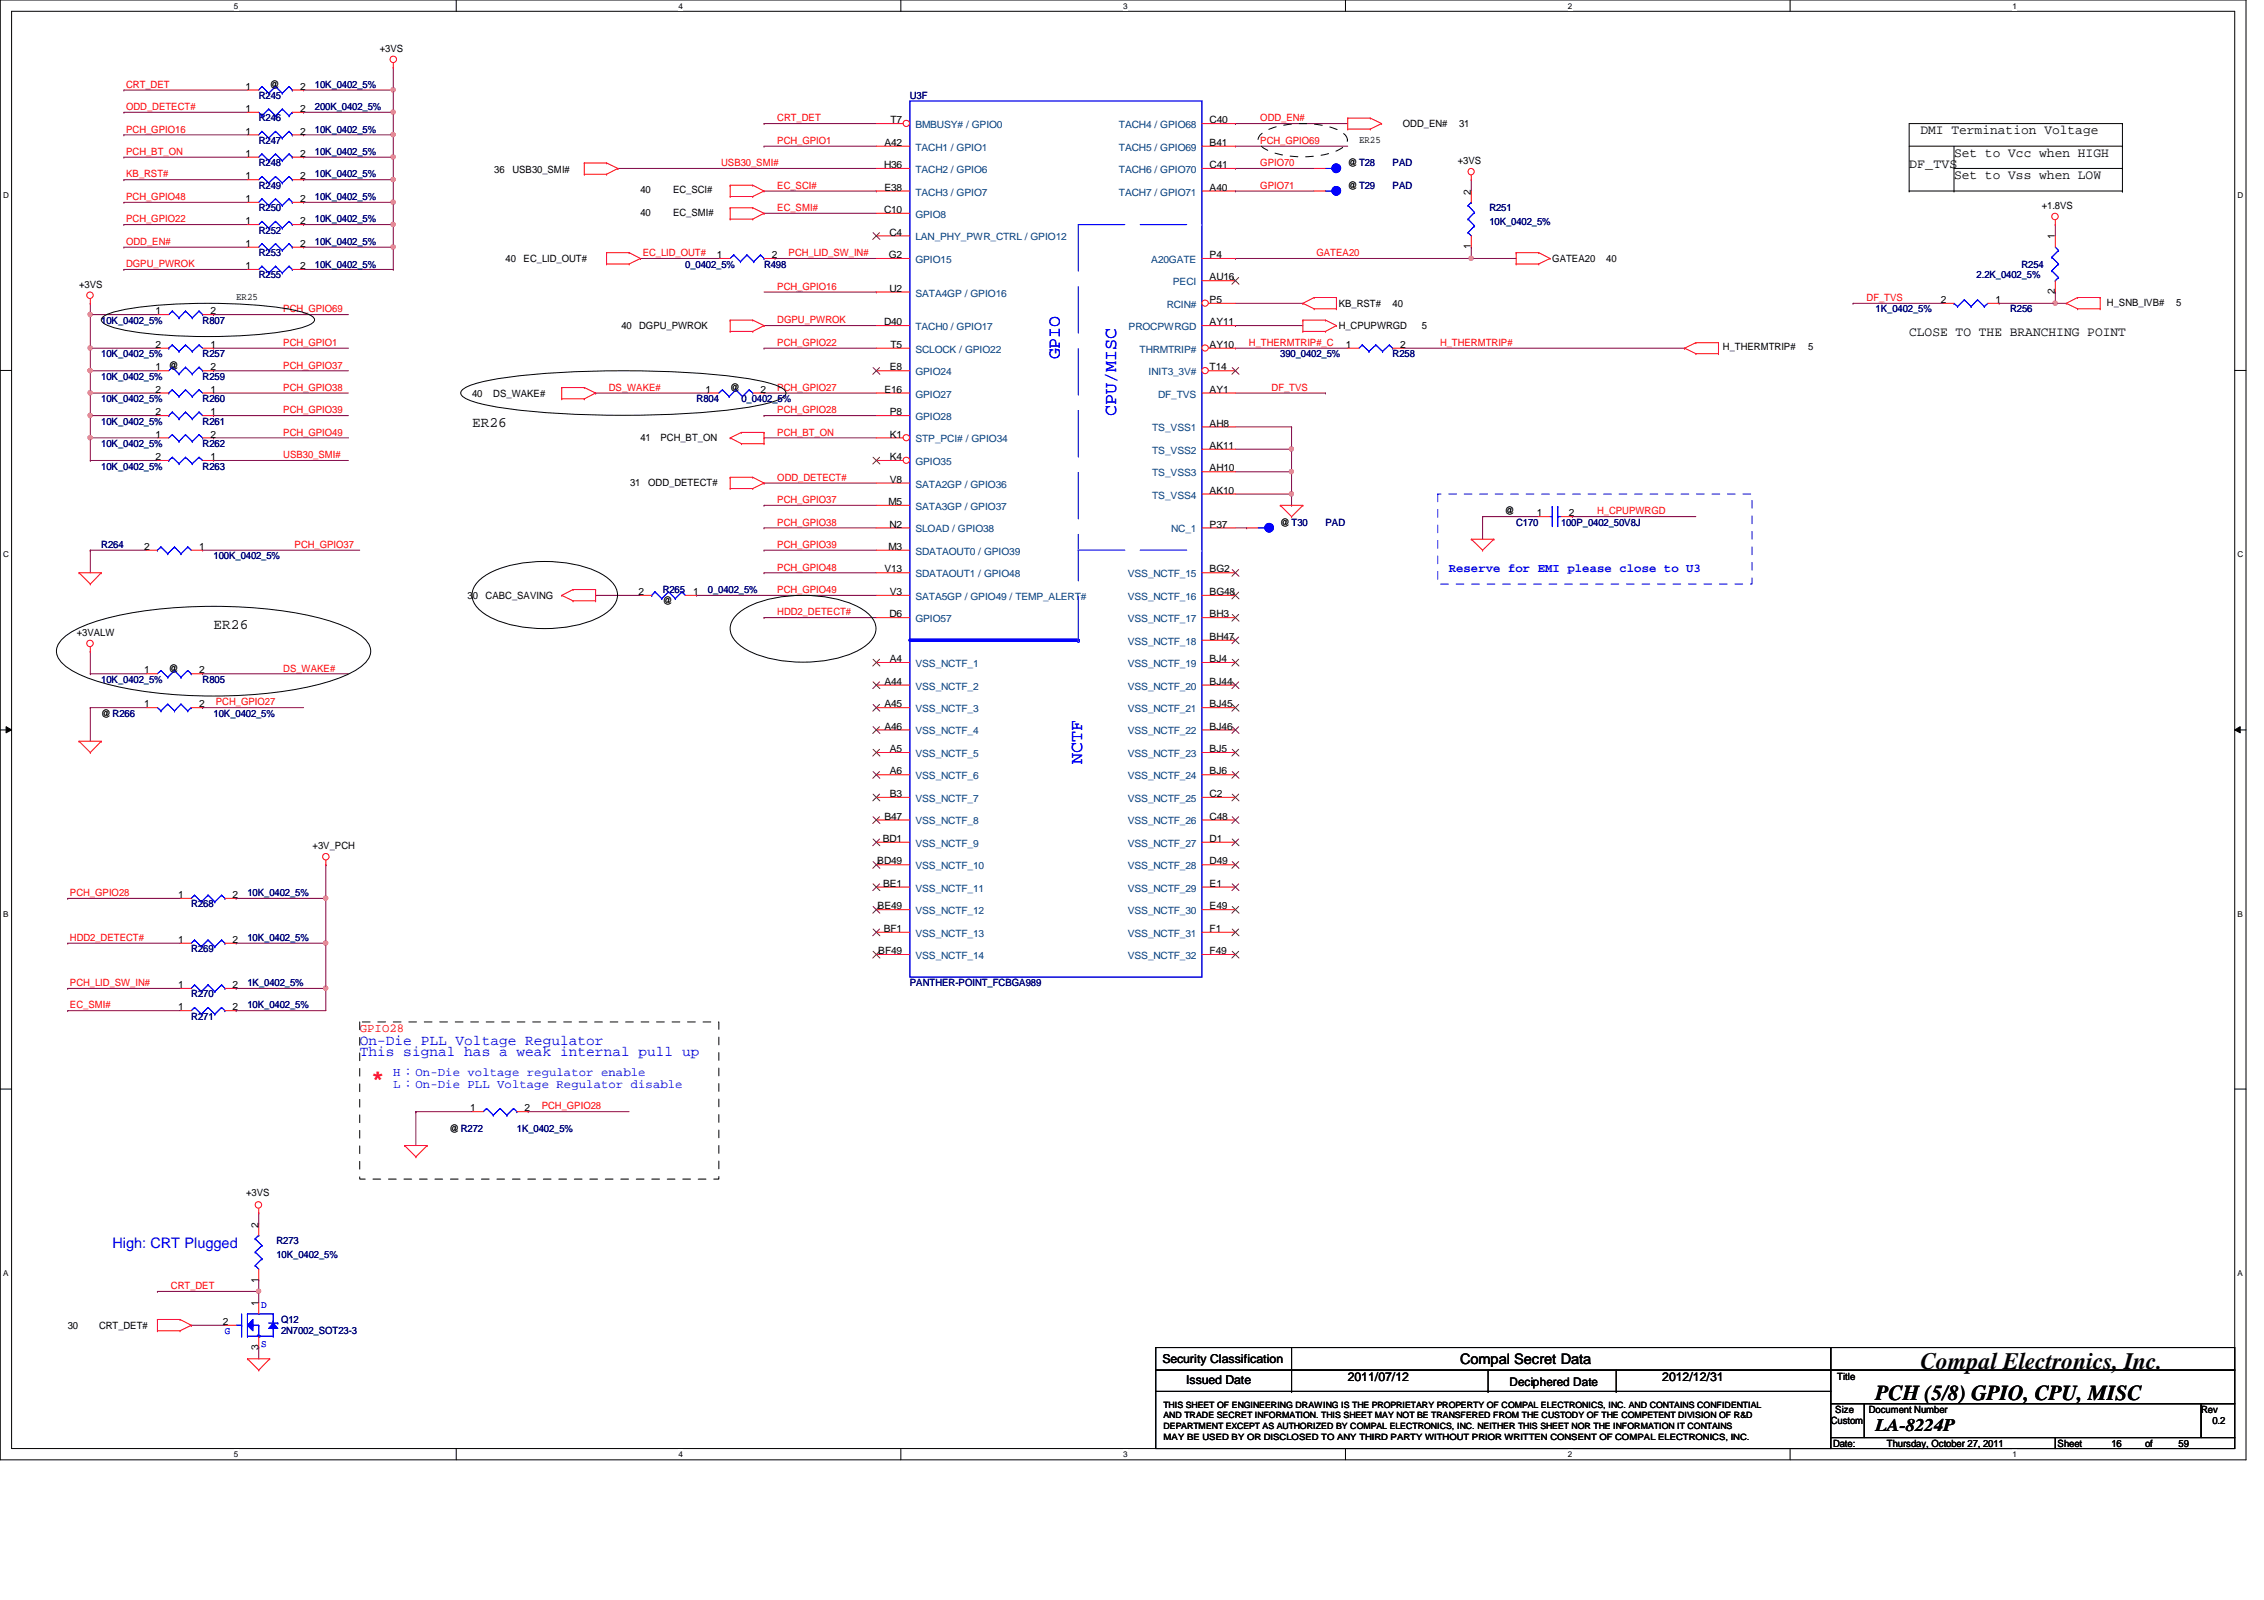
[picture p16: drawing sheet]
<svg xmlns="http://www.w3.org/2000/svg" width="297mm" height="210mm" viewBox="0 0 297 210" stroke-linecap="round" stroke-linejoin="round" font-family="sans-serif">
<defs><g id="words">
<text font-size="3.1" x="252" y="179.6">Compal Electronics, Inc.</text>
<text font-size="2.9" fill="#f00" x="48.7" y="142.4">*</text>
<text font-size="2.8" x="246.1" y="183.7">PCH (5/8) GPIO, CPU, MISC</text>
<g font-size="2.3" fill="#00f">
<text x="139.1" y="47.2" transform="rotate(-90 139.1 47.2)">GPIO</text>
<text x="146.4" y="54.5" transform="rotate(-90 146.4 54.5)">CPU/MISC</text>
<text x="142" y="100.2" transform="rotate(-90 142 100.2)">NCTF</text>
</g>
<text font-size="2.3" x="246.1" y="187.7">LA-8224P</text>
<g font-size="1.9">
<text x="61.9" y="56">ER26</text>
<text x="28" y="82.5">ER26</text>
<text x="191.6" y="178.9">Compal Secret Data</text>
</g>
<g font-size="1.9" fill="#00f">
<text x="47.2" y="137">On-Die PLL Voltage Regulator</text>
<text x="47.2" y="138.5">This signal has a weak internal pull up</text>
<text x="14.8" y="163.7">High: CRT Plugged</text>
</g>
<g font-size="1.7">
<text x="252" y="17.6">DMI Termination Voltage</text>
<text x="250.5" y="22">DF_TVS</text>
<text x="256.4" y="20.6">Set to Vcc when HIGH</text>
<text x="256.4" y="23.5">Set to Vss when LOW</text>
<text x="250.5" y="44.1">CLOSE TO THE BRANCHING POINT</text>
</g>
<g font-size="1.6" fill="#00f">
<text x="190.1" y="75">Reserve for EMI please close to U3</text>
<text x="51.6" y="142.7">L：On-Die PLL Voltage Regulator disable</text>
<text x="51.6" y="141.2">H：On-Die voltage regulator enable</text>
</g>
<text font-size="1.6" fill="#f00" x="47.2" y="135.3">GPIO28</text>
<g font-size="1.6">
<text x="152.5" y="178.8">Security Classification</text>
<text x="155.6" y="181.6">Issued Date</text>
<text x="176.8" y="181.2">2011/07/12</text>
<text x="198" y="181.8">Deciphered Date</text>
<text x="218.1" y="181.2">2012/12/31</text>
</g>
<g font-size="1.3" fill="#f00">
<text x="16.5" y="11.5">CRT_DET</text>
<text x="16.5" y="14.4">ODD_DETECT#</text>
<text x="16.5" y="17.4">PCH_GPIO16</text>
<text x="102" y="15.9">CRT_DET</text>
<text x="165.4" y="15.9">ODD_EN#</text>
<text x="16.5" y="20.3">PCH_BT_ON</text>
<text x="16.5" y="23.3">KB_RST#</text>
<text x="94.6" y="21.8">USB30_SMI#</text>
<text x="102" y="18.9">PCH_GPIO1</text>
<text x="165.4" y="18.9">PCH_GPIO69</text>
<text x="165.4" y="21.8">GPIO70</text>
<text x="16.5" y="29.2">PCH_GPIO22</text>
<text x="16.5" y="26.2">PCH_GPIO48</text>
<text x="102" y="27.7">EC_SMI#</text>
<text x="102" y="24.8">EC_SCI#</text>
<text x="165.4" y="24.8">GPIO71</text>
<text x="16.5" y="32.1">ODD_EN#</text>
<text x="16.5" y="35.1">DGPU_PWROK</text>
<text x="84.3" y="33.6">EC_LID_OUT#</text>
<text x="103.5" y="33.6">PCH_LID_SW_IN#</text>
<text x="172.7" y="33.6">GATEA20</text>
<text x="37.2" y="41">PCH_GPIO69</text>
<text x="102" y="38">PCH_GPIO16</text>
<text x="244.9" y="39.5">DF_TVS</text>
<text x="37.2" y="45.4">PCH_GPIO1</text>
<text x="102" y="42.4">DGPU_PWROK</text>
<text x="102" y="45.4">PCH_GPIO22</text>
<text x="163.9" y="45.4">H_THERMTRIP#_C</text>
<text x="188.9" y="45.4">H_THERMTRIP#</text>
<text x="37.2" y="48.3">PCH_GPIO37</text>
<text x="37.2" y="51.3">PCH_GPIO38</text>
<text x="79.9" y="51.3">DS_WAKE#</text>
<text x="102" y="51.3">PCH_GPIO27</text>
<text x="166.8" y="51.3">DF_TVS</text>
<text x="37.2" y="57.1">PCH_GPIO49</text>
<text x="37.2" y="54.2">PCH_GPIO39</text>
<text x="102" y="54.2">PCH_GPIO28</text>
<text x="102" y="57.1">PCH_BT_ON</text>
<text x="37.2" y="60.1">USB30_SMI#</text>
<text x="102" y="66">PCH_GPIO37</text>
<text x="102" y="63.1">ODD_DETECT#</text>
<text x="38.6" y="71.9">PCH_GPIO37</text>
<text x="102" y="69">PCH_GPIO38</text>
<text x="102" y="71.9">PCH_GPIO39</text>
<text x="209.5" y="67.5">H_CPUPWRGD</text>
<text x="102" y="77.8">PCH_GPIO49</text>
<text x="102" y="74.8">PCH_GPIO48</text>
<text x="102" y="80.7">HDD2_DETECT#</text>
<text x="37.2" y="88.1">DS_WAKE#</text>
<text x="28.3" y="92.5">PCH_GPIO27</text>
<text x="9.2" y="117.6">PCH_GPIO28</text>
<text x="9.2" y="123.4">HDD2_DETECT#</text>
<text x="9.2" y="129.4">PCH_LID_SW_IN#</text>
<text x="9.2" y="132.3">EC_SMI#</text>
<text x="71.1" y="145.5">PCH_GPIO28</text>
<text x="22.4" y="169.1">CRT_DET</text>
</g>
<g font-size="1.3">
<text x="32.2" y="11.8">1</text>
<text x="35.4" y="11.5">@</text>
<text x="39.4" y="11.8">2</text>
<text x="49.8" y="6.8">+3VS</text>
<text x="32.2" y="17.7">1</text>
<text x="32.2" y="14.7">1</text>
<text x="39.4" y="17.7">2</text>
<text x="39.4" y="14.7">2</text>
<text x="116.8" y="16.2">T7</text>
<text x="158.7" y="16.2">C40</text>
<text x="184.1" y="16.7">ODD_EN#</text>
<text x="191.4" y="16.7">31</text>
<text x="32.2" y="23.5">1</text>
<text x="32.2" y="20.6">1</text>
<text x="39.4" y="23.5">2</text>
<text x="39.4" y="20.6">2</text>
<text x="64.9" y="22.7">36</text>
<text x="67.2" y="22.7">USB30_SMI#</text>
<text x="116" y="22.1">H36</text>
<text x="116" y="19.1">A42</text>
<text x="158.7" y="22.1">C41</text>
<text x="158.7" y="19.1">B41</text>
<text x="176.8" y="21.8">@T28</text>
<text x="178.3" y="18.8">ER25</text>
<text x="191.3" y="21.5">+3VS</text>
<text x="32.2" y="26.5">1</text>
<text x="32.2" y="29.4">1</text>
<text x="39.4" y="26.5">2</text>
<text x="39.4" y="29.4">2</text>
<text x="84" y="28.3">40</text>
<text x="84" y="25.4">40</text>
<text x="88.3" y="28.3">EC_SMI#</text>
<text x="88.3" y="25.4">EC_SCI#</text>
<text x="116" y="27.9">C10</text>
<text x="116" y="25">E38</text>
<text x="158.7" y="25">A40</text>
<text x="176.8" y="24.8">@T29</text>
<text x="193" y="25.5" transform="rotate(-90 193 25.5)">2</text>
<text x="267.9" y="27.4">+1.8VS</text>
<text x="32.2" y="32.4">1</text>
<text x="32.2" y="35.3">1</text>
<text x="39.4" y="32.4">2</text>
<text x="39.4" y="35.3">2</text>
<text x="66.3" y="34.3">40</text>
<text x="68.7" y="34.3">EC_LID_OUT#</text>
<text x="94.1" y="33.9">1</text>
<text x="101.3" y="33.9">2</text>
<text x="116.6" y="33.9">G2</text>
<text x="116.7" y="30.9">C4</text>
<text x="158.7" y="33.9">P4</text>
<text x="193" y="32.7" transform="rotate(-90 193 32.7)">1</text>
<text x="203.7" y="34.3">GATEA20</text>
<text x="210.7" y="34.3">40</text>
<text x="269.6" y="31.4" transform="rotate(-90 269.6 31.4)">1</text>
<text x="10.4" y="37.7">+3VS</text>
<text x="20.4" y="41.2">1</text>
<text x="27.6" y="41.2">2</text>
<text x="31" y="39.4">ER25</text>
<text x="116.7" y="38.3">U2</text>
<text x="158.7" y="39.8">P5</text>
<text x="158.7" y="36.8">AU16</text>
<text x="175.6" y="40.2">KB_RST#</text>
<text x="182.7" y="40.2">40</text>
<text x="254.6" y="39.8">2</text>
<text x="261.8" y="39.8">1</text>
<text x="269.6" y="38.6" transform="rotate(-90 269.6 38.6)">2</text>
<text x="276.4" y="40.1">H_SNB_IVB#</text>
<text x="285.5" y="40.1">5</text>
<text x="20.4" y="45.6">2</text>
<text x="27.6" y="45.6">1</text>
<text x="81.5" y="43.2">40</text>
<text x="83.9" y="43.2">DGPU_PWROK</text>
<text x="116" y="42.7">D40</text>
<text x="116.8" y="45.6">T5</text>
<text x="158.7" y="42.7">AY11</text>
<text x="158.7" y="45.6">AY10</text>
<text x="175.6" y="43.2">H_CPUPWRGD</text>
<text x="176.6" y="45.6">1</text>
<text x="183.7" y="45.6">2</text>
<text x="186.6" y="43.2">5</text>
<text x="226.1" y="46">H_THERMTRIP#</text>
<text x="237.2" y="46">5</text>
<text x="20.4" y="48.6">1</text>
<text x="20.4" y="51.5">2</text>
<text x="22.1" y="48.3">@</text>
<text x="27.6" y="48.6">2</text>
<text x="27.6" y="51.5">1</text>
<text x="61.9" y="52">40</text>
<text x="64.7" y="52">DS_WAKE#</text>
<text x="92.6" y="51.5">1</text>
<text x="95.8" y="51.3">@</text>
<text x="99.8" y="51.5">2</text>
<text x="116" y="51.5">E16</text>
<text x="116.8" y="48.6">E8</text>
<text x="158.7" y="48.6">T14</text>
<text x="158.7" y="51.5">AY1</text>
<text x="20.4" y="57.4">1</text>
<text x="20.4" y="54.5">2</text>
<text x="27.6" y="57.4">2</text>
<text x="27.6" y="54.5">1</text>
<text x="84" y="57.9">41</text>
<text x="86.7" y="57.9">PCH_BT_ON</text>
<text x="116.8" y="54.5">P8</text>
<text x="116.8" y="57.4">K1</text>
<text x="158.7" y="58.9">AK11</text>
<text x="158.7" y="56">AH8</text>
<text x="20.4" y="60.4">2</text>
<text x="27.6" y="60.4">1</text>
<text x="82.7" y="63.8">31</text>
<text x="85" y="63.8">ODD_DETECT#</text>
<text x="116.8" y="63.3">V8</text>
<text x="116.8" y="60.4">K4</text>
<text x="158.7" y="64.8">AK10</text>
<text x="158.7" y="61.8">AH10</text>
<text x="116.6" y="66.3">M5</text>
<text x="116.7" y="69.2">N2</text>
<text x="158.7" y="69.2">P37</text>
<text x="168" y="69">@T30</text>
<text x="197.4" y="67.5">@</text>
<text x="201.6" y="67.7">1</text>
<text x="205.8" y="67.7">2</text>
<text x="18.9" y="72.1">2</text>
<text x="26.1" y="72.1">1</text>
<text x="116" y="75.1">V13</text>
<text x="116.6" y="72.1">M3</text>
<text x="158.7" y="75.1">BG2</text>
<text x="10.1" y="83.4">+3VALW</text>
<text x="61.3" y="78.5">30</text>
<text x="63.7" y="78.5">CABC_SAVING</text>
<text x="83.8" y="78.1">2</text>
<text x="86.9" y="79.3">@</text>
<text x="90.9" y="78.1">1</text>
<text x="116.7" y="81">D6</text>
<text x="116.8" y="78.1">V3</text>
<text x="158.7" y="81">BH3</text>
<text x="158.7" y="83.9">BH47</text>
<text x="158.7" y="78.1">BG48</text>
<text x="18.9" y="88.3">1</text>
<text x="22.1" y="88.1">@</text>
<text x="26.1" y="88.3">2</text>
<text x="116" y="89.8">A44</text>
<text x="116.8" y="86.9">A4</text>
<text x="158.7" y="86.9">BJ4</text>
<text x="158.7" y="89.8">BJ44</text>
<text x="13.3" y="94">@R266</text>
<text x="18.9" y="92.8">1</text>
<text x="26.1" y="92.8">2</text>
<text x="116" y="92.8">A45</text>
<text x="116" y="95.7">A46</text>
<text x="158.7" y="92.8">BJ45</text>
<text x="158.7" y="95.7">BJ46</text>
<text x="116.8" y="98.7">A5</text>
<text x="116.8" y="101.6">A6</text>
<text x="158.7" y="98.7">BJ5</text>
<text x="158.7" y="101.6">BJ6</text>
<text x="116" y="107.5">B47</text>
<text x="116.8" y="104.6">B3</text>
<text x="158.7" y="104.6">C2</text>
<text x="158.7" y="107.5">C48</text>
<text x="41" y="111.4">+3V_PCH</text>
<text x="115.1" y="113.4">BD49</text>
<text x="115.8" y="110.4">BD1</text>
<text x="158.7" y="110.4">D1</text>
<text x="158.7" y="113.4">D49</text>
<text x="23.4" y="117.8">1</text>
<text x="30.5" y="117.8">2</text>
<text x="115.1" y="119.3">BE49</text>
<text x="115.9" y="116.3">BE1</text>
<text x="158.7" y="116.3">E1</text>
<text x="158.7" y="119.3">E49</text>
<text x="23.4" y="123.7">1</text>
<text x="30.5" y="123.7">2</text>
<text x="115.2" y="125.2">BF49</text>
<text x="115.9" y="122.3">BF1</text>
<text x="158.7" y="125.2">F49</text>
<text x="158.7" y="122.3">F1</text>
<text x="23.4" y="129.6">1</text>
<text x="30.5" y="129.6">2</text>
<text x="23.4" y="132.5">1</text>
<text x="30.5" y="132.5">2</text>
<text x="59" y="148.5">@R272</text>
<text x="61.7" y="145.8">1</text>
<text x="68.8" y="145.8">2</text>
<text x="32.3" y="156.9">+3VS</text>
<text x="33.9" y="161" transform="rotate(-90 33.9 161)">2</text>
<text x="29.2" y="173.8">2</text>
<text x="33.9" y="171.4" transform="rotate(-90 33.9 171.4)">1</text>
<text x="33.9" y="168.3" transform="rotate(-90 33.9 168.3)">1</text>
<text x="8.9" y="174.3">30</text>
<text x="13" y="174.3">CRT_DET#</text>
<text x="33.9" y="177.1" transform="rotate(-90 33.9 177.1)">3</text>
<text x="240.8" y="185.3">Size</text>
<text x="241" y="181.1">Title</text>
<text x="245.2" y="185.3">Document Number</text>
<text x="288.8" y="185.3">Rev</text>
<text x="240.2" y="186.8">Custom</text>
<text x="240.5" y="189.8">Date:</text>
<text x="247.6" y="189.8">Thursday, October 27, 2011</text>
<text x="270" y="189.8">Sheet</text>
<text x="277" y="189.8">16</text>
<text x="281.4" y="189.8">of</text>
<text x="285.8" y="189.8">59</text>
<text x="290.3" y="186.8">0.2</text>
</g>
<g font-size="1.3" fill="#000080">
<text x="41.3" y="11.5">10K_0402_5%</text>
<text x="33.9" y="13">R245</text>
<text x="33.9" y="15.9">R246</text>
<text x="41.3" y="17.4">10K_0402_5%</text>
<text x="41.3" y="14.4">200K_0402_5%</text>
<text x="119.4" y="13">U3F</text>
<text x="33.9" y="18.9">R247</text>
<text x="33.9" y="21.8">R248</text>
<text x="41.3" y="23.3">10K_0402_5%</text>
<text x="41.3" y="20.4">10K_0402_5%</text>
<text x="182.7" y="21.8">PAD</text>
<text x="33.9" y="24.8">R249</text>
<text x="33.9" y="27.7">R250</text>
<text x="41.3" y="26.2">10K_0402_5%</text>
<text x="41.3" y="29.2">10K_0402_5%</text>
<text x="182.7" y="24.8">PAD</text>
<text x="195.4" y="27.7">R251</text>
<text x="195.4" y="29.5">10K_0402_5%</text>
<text x="33.9" y="33.6">R253</text>
<text x="33.9" y="30.6">R252</text>
<text x="41.3" y="32.1">10K_0402_5%</text>
<text x="41.3" y="35.1">10K_0402_5%</text>
<text x="89.9" y="35.1">0_0402_5%</text>
<text x="100.2" y="35.1">R498</text>
<text x="265.2" y="35.1">R254</text>
<text x="33.9" y="36.5">R255</text>
<text x="246.1" y="41">1K_0402_5%</text>
<text x="259.3" y="36.5">2.2K_0402_5%</text>
<text x="263.7" y="41">R256</text>
<text x="13.3" y="42.5">10K_0402_5%</text>
<text x="13.3" y="46.9">10K_0402_5%</text>
<text x="26.6" y="42.5">R807</text>
<text x="26.6" y="46.9">R257</text>
<text x="168" y="46.9">390_0402_5%</text>
<text x="182.7" y="46.9">R258</text>
<text x="13.3" y="49.8">10K_0402_5%</text>
<text x="13.3" y="52.7">10K_0402_5%</text>
<text x="26.6" y="49.8">R259</text>
<text x="26.6" y="52.7">R260</text>
<text x="91.4" y="52.7">R804</text>
<text x="97.3" y="52.7">0_0402_5%</text>
<text x="13.3" y="58.6">10K_0402_5%</text>
<text x="13.3" y="55.7">10K_0402_5%</text>
<text x="26.6" y="58.6">R262</text>
<text x="26.6" y="55.7">R261</text>
<text x="13.3" y="61.6">10K_0402_5%</text>
<text x="26.6" y="61.6">R263</text>
<text x="13.3" y="71.9">R264</text>
<text x="173.9" y="69">PAD</text>
<text x="198.9" y="69">C170</text>
<text x="204.8" y="69">100P_0402_50V8J</text>
<text x="28" y="73.4">100K_0402_5%</text>
<text x="86.9" y="77.8">R265</text>
<text x="92.9" y="77.8">0_0402_5%</text>
<text x="13.3" y="89.6">10K_0402_5%</text>
<text x="26.6" y="89.6">R805</text>
<text x="28" y="94">10K_0402_5%</text>
<text x="25.1" y="119">R268</text>
<text x="32.5" y="117.6">10K_0402_5%</text>
<text x="25.1" y="124.9">R269</text>
<text x="32.5" y="123.5">10K_0402_5%</text>
<text x="25.1" y="130.9">R270</text>
<text x="32.5" y="129.4">1K_0402_5%</text>
<text x="119.4" y="129.4">PANTHER-POINT_FCBGA989</text>
<text x="25.1" y="133.8">R271</text>
<text x="32.5" y="132.3">10K_0402_5%</text>
<text x="67.8" y="148.5">1K_0402_5%</text>
<text x="36.3" y="163.2">R273</text>
<text x="36.3" y="165">10K_0402_5%</text>
<text x="36.9" y="173.6">Q12</text>
<text x="36.9" y="175">2N7002_SOT23-3</text>
</g>
<g font-size="1.3" fill="#004080">
<text x="120.1" y="16.8">BMBUSY# / GPIO0</text>
<text x="146.8" y="16.8">TACH4 / GPIO68</text>
<text x="120.1" y="22.7">TACH2 / GPIO6</text>
<text x="120.1" y="19.8">TACH1 / GPIO1</text>
<text x="146.8" y="22.7">TACH6 / GPIO70</text>
<text x="146.8" y="19.8">TACH5 / GPIO69</text>
<text x="120.1" y="25.7">TACH3 / GPIO7</text>
<text x="120.1" y="28.6">GPIO8</text>
<text x="146.8" y="25.7">TACH7 / GPIO71</text>
<text x="120.1" y="31.5">LAN_PHY_PWR_CTRL / GPIO12</text>
<text x="120.1" y="34.5">GPIO15</text>
<text x="151" y="34.5">A20GATE</text>
<text x="120.1" y="38.9">SATA4GP / GPIO16</text>
<text x="153.1" y="40.4">RCIN#</text>
<text x="153.9" y="37.4">PECI</text>
<text x="120.1" y="43.3">TACH0 / GPIO17</text>
<text x="120.1" y="46.3">SCLOCK / GPIO22</text>
<text x="148.1" y="43.3">PROCPWRGD</text>
<text x="149.5" y="46.3">THRMTRIP#</text>
<text x="120.1" y="52.2">GPIO27</text>
<text x="120.1" y="49.2">GPIO24</text>
<text x="150.7" y="49.2">INIT3_3V#</text>
<text x="151.9" y="52.2">DF_TVS</text>
<text x="120.1" y="55.1">GPIO28</text>
<text x="120.1" y="58">STP_PCI# / GPIO34</text>
<text x="151.2" y="59.5">TS_VSS2</text>
<text x="151.2" y="56.6">TS_VSS1</text>
<text x="120.1" y="64">SATA2GP / GPIO36</text>
<text x="120.1" y="61">GPIO35</text>
<text x="151.2" y="65.4">TS_VSS4</text>
<text x="151.2" y="62.5">TS_VSS3</text>
<text x="120.1" y="66.9">SATA3GP / GPIO37</text>
<text x="120.1" y="69.8">SLOAD / GPIO38</text>
<text x="153.7" y="69.8">NC_1</text>
<text x="120.1" y="72.8">SDATAOUT0 / GPIO39</text>
<text x="120.1" y="75.7">SDATAOUT1 / GPIO48</text>
<text x="148" y="75.7">VSS_NCTF_15</text>
<text x="120.1" y="81.6">GPIO57</text>
<text x="120.1" y="78.7">SATA5GP / GPIO49 / TEMP_ALERT#</text>
<text x="148" y="81.6">VSS_NCTF_17</text>
<text x="148" y="78.7">VSS_NCTF_16</text>
<text x="120.1" y="87.5">VSS_NCTF_1</text>
<text x="148" y="84.6">VSS_NCTF_18</text>
<text x="148" y="87.5">VSS_NCTF_19</text>
<text x="120.1" y="90.5">VSS_NCTF_2</text>
<text x="120.1" y="93.4">VSS_NCTF_3</text>
<text x="148" y="90.5">VSS_NCTF_20</text>
<text x="148" y="93.4">VSS_NCTF_21</text>
<text x="120.1" y="96.4">VSS_NCTF_4</text>
<text x="120.1" y="99.3">VSS_NCTF_5</text>
<text x="148" y="96.4">VSS_NCTF_22</text>
<text x="148" y="99.3">VSS_NCTF_23</text>
<text x="120.1" y="102.2">VSS_NCTF_6</text>
<text x="120.1" y="105.2">VSS_NCTF_7</text>
<text x="148" y="102.2">VSS_NCTF_24</text>
<text x="148" y="105.2">VSS_NCTF_25</text>
<text x="120.1" y="108.2">VSS_NCTF_8</text>
<text x="120.1" y="111.1">VSS_NCTF_9</text>
<text x="148" y="108.2">VSS_NCTF_26</text>
<text x="148" y="111.1">VSS_NCTF_27</text>
<text x="120.1" y="114">VSS_NCTF_10</text>
<text x="120.1" y="117">VSS_NCTF_11</text>
<text x="120.1" y="119.9">VSS_NCTF_12</text>
<text x="148" y="114">VSS_NCTF_28</text>
<text x="148" y="117">VSS_NCTF_29</text>
<text x="148" y="119.9">VSS_NCTF_30</text>
<text x="120.1" y="122.9">VSS_NCTF_13</text>
<text x="120.1" y="125.8">VSS_NCTF_14</text>
<text x="148" y="125.8">VSS_NCTF_32</text>
<text x="148" y="122.9">VSS_NCTF_31</text>
</g>
<g font-size="1.3" fill="#00f">
<text x="34.2" y="171.5">D</text>
<text x="29.5" y="175">G</text>
<text x="34.2" y="176.7">S</text>
</g>
<g font-size="1.1">
<text x="30.7" y="1.1">5</text>
<text x="89" y="1.1">4</text>
<text x="147.4" y="1.1">3</text>
<text x="205.7" y="1.1">2</text>
<text x="264" y="1.1">1</text>
<text x=".4" y="26">D</text>
<text x="293.6" y="26">D</text>
<text x=".4" y="73.1">C</text>
<text x="293.6" y="73.1">C</text>
<text x=".4" y="120.3">B</text>
<text x="293.6" y="120.3">B</text>
<text x=".4" y="167.4">A</text>
<text x="293.6" y="167.4">A</text>
<text x="152.7" y="184.7">THIS SHEET OF ENGINEERING DRAWING IS THE PROPRIETARY PROPERTY OF COMPAL ELECTRONICS, INC. AND CONTAINS CONFIDENTIAL</text>
<text x="30.7" y="191.2">5</text>
<text x="89" y="191.2">4</text>
<text x="147.4" y="191.2">3</text>
<text x="152.7" y="187.5">DEPARTMENT EXCEPT AS AUTHORIZED BY COMPAL ELECTRONICS, INC. NEITHER THIS SHEET NOR THE INFORMATION IT CONTAINS</text>
<text x="152.7" y="188.8">MAY BE USED BY OR DISCLOSED TO ANY THIRD PARTY WITHOUT PRIOR WRITTEN CONSENT OF COMPAL ELECTRONICS, INC.</text>
<text x="152.7" y="186.1">AND TRADE SECRET INFORMATION. THIS SHEET MAY NOT BE TRANSFERED FROM THE CUSTODY OF THE COMPETENT DIVISION OF R&amp;D</text>
<text x="205.7" y="191.2">2</text>
<text x="264" y="191.2">1</text>
</g>
</g></defs>
<path d="M0 0h294.7v191.5h-294.7zM1.5 1.5h291.7v188.5h-291.7z" fill="none" stroke="#000" stroke-width=".13"/>
<g fill="#fff">
<path d="M30.7 .2h.6v1.2h-.6z"/>
<path d="M30.7 190.2h.6v1.2h-.6z"/>
</g>
<path d="M59.9 0v1.5M59.9 190v1.5" fill="none" stroke="#000" stroke-width=".13"/>
<g fill="#fff">
<path d="M89 .2h.6v1.2h-.6z"/>
<path d="M89 190.2h.6v1.2h-.6z"/>
</g>
<path d="M118.2 0v1.5M118.2 190v1.5" fill="none" stroke="#000" stroke-width=".13"/>
<g fill="#fff">
<path d="M147.4 .2h.6v1.2h-.6z"/>
<path d="M147.4 190.2h.6v1.2h-.6z"/>
</g>
<path d="M176.5 0v1.5M176.5 190v1.5" fill="none" stroke="#000" stroke-width=".13"/>
<g fill="#fff">
<path d="M205.7 .2h.6v1.2h-.6z"/>
<path d="M205.7 190.2h.6v1.2h-.6z"/>
</g>
<path d="M234.9 0v1.5M234.9 190v1.5" fill="none" stroke="#000" stroke-width=".13"/>
<g fill="#fff">
<path d="M264 .2h.6v1.2h-.6z"/>
<path d="M264 190.2h.6v1.2h-.6z"/>
<path d="M.4 25h.8v1.2h-.8z"/>
<path d="M293.6 25h.7v1.2h-.7z"/>
<path d="M.4 72.1h.8v1.2h-.8z"/>
<path d="M293.6 72.1h.7v1.2h-.7z"/>
</g>
<path d="M0 48.6h1.5M293.2 48.6h1.5" fill="none" stroke="#000" stroke-width=".13"/>
<g fill="#fff">
<path d="M.4 119.3h.7v1.2h-.7z"/>
<path d="M293.6 119.3h.7v1.2h-.7z"/>
</g>
<path d="M0 95.8h1.5M.8 95.3l.7 .5-.7 .3zM293.2 95.8l.7-.5v.8zM293.2 95.8h1.5" fill="none" stroke="#000" stroke-width=".13"/>
<path d="M.8 95.3l.7 .5-.7 .3zM293.2 95.8l.7-.5v.8z" fill="#000"/>
<g fill="#fff">
<path d="M.4 166.4h.7v1.2h-.7z"/>
<path d="M293.6 166.4h.7v1.2h-.7z"/>
</g>
<path d="M0 142.9h1.5M293.2 142.9h1.5" fill="none" stroke="#000" stroke-width=".13"/>
<g fill="none" stroke="#800040" stroke-width=".13">
<path d="M39.8 11.8h.1M39.8 11.8h11.8M193 32.4h.1M193 23.6h.1M193 23.6v1.5M193 32.4v1.5M162.1 45.7h.1M162.1 45.7h14.7M8.9 117.9h.1M8.9 117.9h14.7M31 117.9h.1M42.8 113.5h.1"/>
<path d="M42.8 113.5v4.4h-11.8"/>
</g>
<circle cx="51.6" cy="11.8" r=".29" fill="#f0f"/>
<circle cx="51.6" cy="11.8" r=".29" fill="none" stroke="#f0f" stroke-width=".13"/>
<g fill="none" stroke="#800040" stroke-width=".13">
<path d="M16.3 14.7h.1M16.3 14.7h16.2M39.8 14.7h.1M39.8 14.7h11.8M100.2 16.2h.1M100.2 16.2h14.8M39.8 26.5h.1M39.8 26.5h11.8M100.2 54.5h.1M100.2 42.7h.1M100.2 51.6h.1M100.2 54.5h14.8"/>
<path d="M100.2 42.7h14.8M100.2 51.6h14.8M162.1 42.7h.1M162.1 42.7h8.8M184.2 45.7h36.8M221 45.7h.1M11.9 72.2h.1M11.9 60.4h.1M11.9 72.2v2.9M11.9 60.4h8.8M26.6 72.2h.1M26.6 72.2h20.6"/>
<path d="M28 60.4h.1M28 60.4h17.7M91.4 78.1h.1M91.4 78.1h23.6M100.2 66.3h.1M100.2 66.3h14.8M11.9 92.8h.1M11.9 92.8h7.3M26.6 92.8h.1M26.6 92.8h13.2M100.2 81h.1M100.2 81h14.8"/>
<path d="M42.8 117.9h.1M42.8 117.9v5.8h-11.8M8.9 123.7h.1M8.9 123.7h14.7M31 123.7h.1M54.6 145.8h.1M54.6 145.8h7.3M69.3 145.8h.1M69.3 145.8h13.2"/>
</g>
<circle cx="42.7" cy="117.8" r=".29" fill="#f0f"/>
<circle cx="42.7" cy="117.8" r=".29" fill="none" stroke="#f0f" stroke-width=".13"/>
<g fill="none" stroke="#800040" stroke-width=".13">
<path d="M16.3 29.5h.1M16.3 29.5h16.2M51.6 29.5h.1M51.6 29.5v2.9M100.2 28h.1M100.2 28h14.8M100.2 45.7h.1M100.2 45.7h14.8M8.9 129.7h.1M8.9 132.6h.1M8.9 129.7h14.7M8.9 132.6h14.7"/>
<path d="M31 129.7h.1M31 132.6h.1M31 129.7h11.8M42.8 129.7h.1M42.8 129.7v2.9h-11.8"/>
</g>
<circle cx="42.7" cy="129.6" r=".29" fill="#f0f"/>
<circle cx="42.7" cy="129.6" r=".29" fill="none" stroke="#f0f" stroke-width=".13"/>
<g fill="none" stroke="#800040" stroke-width=".13">
<path d="M162.1 19.2h.1M162.1 19.2h14.7M16.3 26.5h.1M16.3 26.5h16.2M162.1 33.9h.1M162.1 33.9h30.9M169.5 58.9h.1M169.5 56v2.9M100.2 63.4h.1M100.2 63.4h14.8M162.1 61.9h7.4M169.5 66.3h.1"/>
<path d="M169.5 61.9h.1M169.5 64.8v1.5M42.8 123.7h.1M42.8 123.7v6"/>
</g>
<circle cx="42.7" cy="123.7" r=".29" fill="#f0f"/>
<circle cx="42.7" cy="123.7" r=".29" fill="none" stroke="#f0f" stroke-width=".13"/>
<g fill="none" stroke="#800040" stroke-width=".13">
<path d="M162.1 16.2h.1M162.1 16.2h14.7M16.3 20.6h.1M16.3 32.4h.1M16.3 20.6h16.2M16.3 32.4h16.2M243.1 39.8h.1M243.1 39.8h11.8M269.7 38.3h.1M269.7 39.8h.1M269.7 39.8h1.4M269.7 38.3v1.5"/>
<path d="M100.2 69.3h.1M100.2 69.3h14.8"/>
</g>
<circle cx="269.6" cy="39.8" r=".29" fill="#f0f"/>
<circle cx="269.6" cy="39.8" r=".29" fill="none" stroke="#f0f" stroke-width=".13"/>
<g fill="none" stroke="#800040" stroke-width=".13">
<path d="M262.3 39.8h.1M262.3 39.8h7.4M269.7 29.5h.1M269.7 29.5v1.4M11.9 51.6h.1M11.9 48.6h.1M11.9 54.5h.1M11.9 51.6h8.8M11.9 48.6h8.8M11.9 54.5h8.8M28 57.4h.1M28 48.6h.1"/>
<path d="M28 57.4h17.7M28 48.6h17.7"/>
</g>
<circle cx="11.8" cy="54.5" r=".29" fill="#f0f"/>
<circle cx="11.8" cy="54.5" r=".29" fill="none" stroke="#f0f" stroke-width=".13"/>
<g fill="none" stroke="#800040" stroke-width=".13">
<path d="M16.3 17.7h.1M16.3 17.7h16.2M39.8 17.7h.1M39.8 17.7h11.8M16.3 23.6h.1M16.3 35.3h.1M16.3 23.6h16.2M16.3 35.3h16.2M51.6 26.5h.1M51.6 23.6h.1M51.6 23.6v5.9M100.2 38.3h14.8"/>
<path d="M100.2 25.1h14.8M115 38.3h.1M115 25.1h.1M162.1 22.1h.1M162.1 25.1h.1M162.1 39.8h8.8M162.1 25.1h10.3M162.1 22.1h10.3M170.9 39.8h.1M11.9 41.3h.1M11.9 41.3v4.4M28 51.6h.1"/>
<path d="M28 45.7h.1M28 54.5h.1M28 51.6h17.7M28 45.7h17.7M28 54.5h17.7M162.1 51.6h11.8M173.9 51.6h.1M11.9 72.2h.1M11.9 72.2h7.3M78.1 78.1h.1M78.1 78.1h5.9M100.2 72.2h.1"/>
<path d="M100.2 75.1h.1M100.2 72.2h14.8M100.2 75.1h14.8M162.1 69.3h1.5M163.6 69.3h.1"/>
</g>
<circle cx="51.6" cy="26.5" r=".29" fill="#f0f"/>
<circle cx="51.6" cy="26.5" r=".29" fill="none" stroke="#f0f" stroke-width=".13"/>
<circle cx="51.6" cy="23.6" r=".29" fill="#f0f"/>
<circle cx="51.6" cy="23.6" r=".29" fill="none" stroke="#f0f" stroke-width=".13"/>
<path d="M11.9 45.7h.1M11.9 45.7h8.8M162.1 64.8h7.4M169.5 64.8h.1" fill="none" stroke="#800040" stroke-width=".13"/>
<circle cx="169.4" cy="64.8" r=".29" fill="#f0f"/>
<circle cx="169.4" cy="64.8" r=".29" fill="none" stroke="#f0f" stroke-width=".13"/>
<g fill="none" stroke="#800040" stroke-width=".13">
<path d="M39.8 20.6h.1M39.8 20.6h11.8M51.6 32.4h.1M51.6 20.6h.1M51.6 20.6v3M51.6 32.4v2.9M11.9 54.5h.1M11.9 51.6h.1M11.9 51.6v5.8M162.1 56h7.4M169.5 56h.1M169.5 64.8h.1"/>
<path d="M169.5 61.9v2.9"/>
</g>
<circle cx="11.8" cy="51.5" r=".29" fill="#f0f"/>
<circle cx="11.8" cy="51.5" r=".29" fill="none" stroke="#f0f" stroke-width=".13"/>
<path d="M51.6 11.8h.1M51.6 11.8v2.9M39.8 32.4h.1M39.8 32.4h11.8" fill="none" stroke="#800040" stroke-width=".13"/>
<circle cx="51.6" cy="32.4" r=".29" fill="#f0f"/>
<circle cx="51.6" cy="32.4" r=".29" fill="none" stroke="#f0f" stroke-width=".13"/>
<path d="M39.8 29.5h.1M39.8 29.5h11.8M54.6 145.8h.1M54.6 145.8v4.5" fill="none" stroke="#800040" stroke-width=".13"/>
<circle cx="51.6" cy="29.4" r=".29" fill="#f0f"/>
<circle cx="51.6" cy="29.4" r=".29" fill="none" stroke="#f0f" stroke-width=".13"/>
<path d="M11.9 57.4h.1M11.9 57.4h8.8" fill="none" stroke="#800040" stroke-width=".13"/>
<circle cx="11.8" cy="57.4" r=".29" fill="#f0f"/>
<circle cx="11.8" cy="57.4" r=".29" fill="none" stroke="#f0f" stroke-width=".13"/>
<path d="M51.6 8.8h.1M51.6 14.7h.1M51.6 8.8v3M51.6 14.7v3" fill="none" stroke="#800040" stroke-width=".13"/>
<circle cx="51.6" cy="14.7" r=".29" fill="#f0f"/>
<circle cx="51.6" cy="14.7" r=".29" fill="none" stroke="#f0f" stroke-width=".13"/>
<path d="M39.8 23.6h.1M39.8 35.3h11.8M39.8 23.6h11.8M51.6 35.3h.1M162.1 58.9h7.4M169.5 58.9h.1M169.5 58.9v3M169.5 61.9h.1M11.9 92.8h.1M11.9 92.8v4.4" fill="none" stroke="#800040" stroke-width=".13"/>
<circle cx="169.4" cy="58.9" r=".29" fill="#f0f"/>
<circle cx="169.4" cy="58.9" r=".29" fill="none" stroke="#f0f" stroke-width=".13"/>
<circle cx="169.4" cy="61.9" r=".29" fill="#f0f"/>
<circle cx="169.4" cy="61.9" r=".29" fill="none" stroke="#f0f" stroke-width=".13"/>
<path d="M51.6 17.7h.1M51.6 17.7v2.9" fill="none" stroke="#800040" stroke-width=".13"/>
<circle cx="51.6" cy="20.6" r=".29" fill="#f0f"/>
<circle cx="51.6" cy="20.6" r=".29" fill="none" stroke="#f0f" stroke-width=".13"/>
<circle cx="51.6" cy="17.7" r=".29" fill="#f0f"/>
<circle cx="51.6" cy="17.7" r=".29" fill="none" stroke="#f0f" stroke-width=".13"/>
<path d="M11.9 48.6h.1M11.9 48.6v3" fill="none" stroke="#800040" stroke-width=".13"/>
<circle cx="11.8" cy="48.6" r=".29" fill="#f0f"/>
<circle cx="11.8" cy="48.6" r=".29" fill="none" stroke="#f0f" stroke-width=".13"/>
<path d="M11.9 45.7h.1M11.9 45.7v2.9" fill="none" stroke="#800040" stroke-width=".13"/>
<circle cx="11.8" cy="48.6" r=".29" fill="#f0f"/>
<circle cx="11.8" cy="48.6" r=".29" fill="none" stroke="#f0f" stroke-width=".13"/>
<circle cx="11.8" cy="45.7" r=".29" fill="#f0f"/>
<circle cx="11.8" cy="45.7" r=".29" fill="none" stroke="#f0f" stroke-width=".13"/>
<path d="M193 33.9h.1M193 33.9h5.9M11.9 57.4h.1M11.9 57.4v3" fill="none" stroke="#800040" stroke-width=".13"/>
<circle cx="193" cy="33.9" r=".29" fill="#f0f"/>
<circle cx="193" cy="33.9" r=".29" fill="none" stroke="#f0f" stroke-width=".13"/>
<path d="M16.3 11.8h.1M16.3 11.8h16.2M100.2 57.4h.1M100.2 57.4h14.8M33.9 159.1h.1M33.9 159.1v1.5M20.7 169.4h.1M25.1 173.9h.1M25.1 173.9h4.4M33.9 167.9h.1M33.9 167.9v1.5h-13.2" fill="none" stroke="#800040" stroke-width=".13"/>
<circle cx="33.9" cy="169.4" r=".29" fill="#f0f"/>
<circle cx="33.9" cy="169.4" r=".29" fill="none" stroke="#f0f" stroke-width=".13"/>
<g fill="none" stroke="#800040" stroke-width=".13">
<path d="M100.2 19.2h.1M100.2 19.2h14.8M81.1 22.1h.1M81.1 22.1h33.9M84 33.9h.1M84 33.9h10.3M101.7 33.9h.1M101.7 33.9h13.3M11.9 41.3h.1M11.9 41.3h8.8M28 41.3h.1M28 41.3h17.7"/>
<path d="M194.5 67.8h.1M194.5 67.8h7.4M194.5 67.8v2.9M206.3 67.8h.1M206.3 67.8h16.2M33.9 176.8h.1M33.9 169.4h.1M33.9 169.4v1.5M33.9 176.8v1.5"/>
</g>
<circle cx="11.8" cy="41.2" r=".29" fill="#f0f"/>
<circle cx="11.8" cy="41.2" r=".29" fill="none" stroke="#f0f" stroke-width=".13"/>
<path d="M11.9 39.8h.1M11.9 39.8v1.5M78.1 51.6h.1M78.1 51.6h14.8M11.9 85.5h.1M11.9 88.4h.1M11.9 85.5v2.9M11.9 88.4h7.3M26.6 88.4h.1M26.6 88.4h19.1" fill="none" stroke="#800040" stroke-width=".13"/>
<g fill="none" stroke="#f00" stroke-width=".13">
<path d="M51.6 8.8h.1M51.6 8.3v.5M176.8 15.5h.1M176.8 16.9h.1M176.8 15.5h3M176.8 15.5v1.4M176.8 16.9h3M179.8 15.5h.1M179.8 16.9h.1M179.8 15.5l1.5 .7M181.3 16.2h.1M181.3 16.2l-1.5 .7"/>
<path d="M11.9 39.8h.1M11.9 39.2v.6M32.5 32.4h1.4M38.4 32.4h1.4M76.7 22.9h.1M76.7 21.4h.1M76.7 21.4h2.9M76.7 22.9h2.9M76.7 21.4v1.5M79.6 33.1h.1M79.6 34.6h.1M79.6 21.4h.1"/>
<path d="M79.6 22.9h.1M79.6 33.1h2.9M79.6 34.6h2.9M79.6 33.1v1.5M79.6 21.4l1.5 .7M81.1 22.1h.1M81.1 22.1l-1.5 .8M82.5 33.1h.1M82.5 34.6h.1M82.5 33.1l1.5 .8M84 33.9h.1M84 33.9l-1.5 .7"/>
<path d="M95.8 28.7h.1M95.8 27.3h.1M95.8 24.3h.1M95.8 25.8h.1M95.8 27.3h3M95.8 28.7h3M95.8 24.3v1.5M95.8 27.3v1.4M95.8 25.8h3M95.8 24.3h3M98.8 27.3h.1M98.8 28.7h.1"/>
<path d="M98.8 25.8h.1M98.8 24.3h.1M98.8 27.3l1.4 .7M98.8 24.3l1.4 .8M100.2 28h.1M100.2 25.1h.1M100.2 28l-1.4 .7M100.2 25.1l-1.4 .7M170.9 39.8h.1M170.9 39.8l1.5 .7M172.4 39h.1M172.4 39l-1.5 .8"/>
<path d="M172.4 39h2.9M175.3 39h.1M175.3 39v1.5M193 23.6h.1M193 23v.6M198.9 34.6h.1M198.9 33.1h.1M198.9 33.1h3M198.9 34.6h3M198.9 33.1v1.5M201.9 33.1h.1M201.9 34.6h.1"/>
<path d="M201.9 33.1l1.5 .8M203.4 33.9h.1M203.4 33.9l-1.5 .7M269.7 29.5h.1M269.7 28.9v.6M271.1 39.8h.1M271.1 39.8l1.5 .7M272.6 39h.1M272.6 39h2.9M272.6 39l-1.5 .8M275.5 39h.1M275.5 39v1.5"/>
<path d="M20.7 41.3h1.4M26.6 41.3h1.4M73.7 50.8h.1M73.7 52.3h.1M73.7 50.8h3M73.7 50.8v1.5M73.7 52.3h3M76.7 50.8h.1M76.7 52.3h.1M76.7 50.8l1.4 .8M78.1 51.6h.1M78.1 51.6l-1.4 .7"/>
<path d="M95.8 42h.1M95.8 43.5h.1M95.8 57.4h.1M95.8 42h3M95.8 43.5h3M95.8 42v1.5M95.8 57.4l1.5 .8M97.3 56.7h.1M97.3 58.2h.1M97.3 56.7h2.9M97.3 56.7l-1.5 .7M97.3 58.2h2.9"/>
<path d="M98.8 42h.1M98.8 43.5h.1M98.8 42l1.4 .7M100.2 42.7h.1M100.2 58.2h.1M100.2 56.7h.1M100.2 42.7l-1.4 .8M100.2 56.7v1.5M170.9 43.5h.1M170.9 42h.1M170.9 42h3M170.9 43.5h3"/>
<path d="M170.9 42v1.5M172.4 40.5h.1M172.4 40.5h2.9M173.9 42h.1M173.9 43.5h.1M173.9 42l1.4 .7M175.3 42.7h.1M175.3 40.5h.1M175.3 42.7l-1.4 .8M221 45.7h.1M221 45.7l1.5 .7M222.5 45h.1"/>
<path d="M222.5 46.4h.1M222.5 45h3M222.5 45l-1.5 .7M222.5 46.4h3M225.5 46.4h.1M225.5 45h.1M225.5 45v1.4M272.6 40.5h.1M272.6 40.5h2.9M275.5 40.5h.1M10.4 75.1h.1M10.4 75.1h2.9"/>
<path d="M10.4 75.1l1.5 1.5M11.9 76.6h.1M13.3 75.1h.1M13.3 75.1l-1.4 1.5M73.7 78.1h.1M73.7 78.1l1.5 .7M75.2 77.3h.1M75.2 78.8h.1M75.2 77.3l-1.5 .8M75.2 77.3h2.9M75.2 78.8h2.9M78.1 77.3h.1"/>
<path d="M78.1 78.8h.1M78.1 77.3v1.5M95.8 62.6h.1M95.8 64.1h.1M95.8 62.6v1.5M95.8 64.1h3M95.8 62.6h3M98.8 64.1h.1M98.8 62.6h.1M98.8 62.6l1.4 .8M100.2 63.4h.1M100.2 63.4l-1.4 .7"/>
<path d="M168 66.3h.1M168 66.3h2.9M168 66.3l1.5 1.5M169.5 67.8h.1M170.9 66.3h.1M170.9 66.3l-1.4 1.5M193 70.7h.1M193 70.7h3M193 70.7l1.5 1.5M194.5 72.2h.1M196 70.7h.1M196 70.7l-1.5 1.5"/>
<path d="M10.4 97.2h.1M10.4 97.2h2.9M10.4 97.2l1.5 1.5M11.9 98.7h.1M11.9 85.5h.1M11.9 84.9v.6M13.3 97.2h.1M13.3 97.2l-1.4 1.5M42.8 113.5h.1M42.8 112.9v.6M23.6 132.6h1.5M29.5 132.6h1.5"/>
<path d="M33.9 159.1h.1M33.9 158.5v.6M53.1 150.3h.1M53.1 150.3h2.9M53.1 150.3l1.5 1.5M54.6 151.8h.1M56 150.3h.1M56 150.3l-1.4 1.5M20.7 173.1h.1M20.7 174.6h.1M20.7 173.1h2.9M20.7 173.1v1.5"/>
<path d="M20.7 174.6h2.9M23.6 173.1h.1M23.6 174.6h.1M23.6 173.1l1.5 .8M25.1 173.9h.1M25.1 173.9l-1.5 .7M32.5 178.3h.1M32.5 178.3h2.9M32.5 178.3l1.4 1.4M33.9 179.7h.1M35.4 178.3h.1M35.4 178.3l-1.5 1.4"/>
<circle cx="51.6" cy="7.8" r=".43"/>
<circle cx="11.8" cy="38.7" r=".43"/>
<circle cx="193" cy="22.5" r=".42"/>
<circle cx="269.6" cy="28.4" r=".43"/>
<circle cx="11.8" cy="84.4" r=".43"/>
<circle cx="42.8" cy="112.4" r=".43"/>
<circle cx="33.9" cy="158.1" r=".43"/>
</g>
<g fill="none" stroke="#000" stroke-width=".13">
<path d="M250.5 19.2h28M256.4 19.2v5.9M278.5 16.2h.1M278.5 19.2h.1M278.5 16.2h-28v8.9M278.5 16.2v8.9M250.5 25.1h.1M250.5 25.1h28M256.4 25.1h.1M256.4 22.1h22.1M278.5 22.1h.1M278.5 25.1h.1"/>
<path d="M13.4 41.7a5.9 5.9 0 0 1 2.8-1.1 73.3 73.3 0 0 1 22.2 0 5.9 5.9 0 0 1 2.7 1.1l.2 .3-.2 .2a5.9 5.9 0 0 1-2.7 1.1 71.1 71.1 0 0 1-22.2 0 5.9 5.9 0 0 1-2.8-1.1l-.1-.2zM60.6 51.2a5.6 5.6 0 0 1 2.8-1.1 93.6 93.6 0 0 1 18.4-1.5 93.8 93.8 0 0 1 18.4 1.5 5.6 5.6 0 0 1 2.8 1.1l.1 .4-.1 .3a5.7 5.7 0 0 1-2.8 1.1 93.5 93.5 0 0 1-18.4 1.5 93.3 93.3 0 0 1-18.4-1.5 5.7 5.7 0 0 1-2.8-1.1l-.2-.3zM62.8 76.2a10.6 10.6 0 0 1 5.9-2.4 17.7 17.7 0 0 1 10 1.4 4.3 4.3 0 0 1 2.2 2.2 2.4 2.4 0 0 1-.8 2.5 10.8 10.8 0 0 1-5.9 2.4 17.5 17.5 0 0 1-9.9-1.4 4.3 4.3 0 0 1-2.3-2.2 2.43 2.43 0 0 1 .8-2.5zM8.5 83.6a17.6 17.6 0 0 1 7.3-2.9 64.8 64.8 0 0 1 26 .4 15.9 15.9 0 0 1 5.8 2.5 2.16 2.16 0 0 1 0 3.7 17.8 17.8 0 0 1-7.4 2.9 64.2 64.2 0 0 1-26-.4 16 16 0 0 1-5.7-2.5 2.16 2.16 0 0 1 0-3.7zM96.7 80.6a10.8 10.8 0 0 1 5.9-2.3 17.8 17.8 0 0 1 10 1.3 4.3 4.3 0 0 1 2.2 2.2 2.38 2.38 0 0 1-.8 2.5 10.9 10.9 0 0 1-5.9 2.4 17.6 17.6 0 0 1-10-1.4 4.3 4.3 0 0 1-2.2-2.2 2.38 2.38 0 0 1 .8-2.5zM151.6 176.8h88.6v2.9h-88.6zM151.6 179.7h88.6v2.8h-88.6zM169.5 179.7h.1M169.5 176.8v5.7M195.2 179.7v2.8M212 179.7v2.8M240.2 176.8h53v2.9h-53z"/>
<path d="M240.2 179.7h53v4.4h-53zM151.6 182.5h88.6v7.5h-88.6zM169.5 182.5h.1M195.2 182.5h.1M212 182.5h.1M240.2 184.1h4.4v4.5h-4.4zM240.2 188.6h29.5v1.4h-29.5zM244.6 184.1h44.2v4.5h-44.2zM269.7 188.6h23.5v1.4h-23.5zM288.8 184.1h4.4v4.5h-4.4z"/>
</g>
<path d="M165.4 17.6a7.6 7.6 0 0 1 4.4-1.4 11.8 11.8 0 0 1 6.2 1.1 1.14 1.14 0 0 1 .8 1.1 1.14 1.14 0 0 1-.8 1.1 12.1 12.1 0 0 1-8 .8 4.5 4.5 0 0 1-2.9-1.5v-.4v-.4zM47.2 134.1h47.1v20.6h-47.1z" fill="none" stroke="#000" stroke-width=".13" stroke-dasharray="1 1 1 1 1 1 1 1"/>
<path d="M188.6 64.8h41.3v11.8h-41.3z" fill="none" stroke="#00f" stroke-width=".13" stroke-dasharray="1 1 1 1 1 1 1 1"/>
<g fill="none" stroke="#00f" stroke-width=".13">
<path d="M34.4 32h.1M34.4 32l-.5 .4M34.4 32l.9 .9M35.3 32.9h.1M36.1 32h.1M36.1 32l-.8 .9M36.1 32l.9 .9M37 32.9h.1M37.9 32h.1M37.9 32l-.9 .9M37.9 32l.5 .4M38.4 32.4h.1"/>
<path d="M22.6 40.8h.1M22.6 40.8l-.5 .5M22.6 40.8l.9 .9M23.5 41.7h.1M24.3 40.8h.1M24.3 40.8l-.8 .9M24.3 40.8l.9 .9M25.2 41.7h.1M26.1 40.8h.1M26.1 40.8l-.9 .9M26.1 40.8l.5 .5M26.6 41.3h.1"/>
<path d="M25.5 132.2h.1M25.5 132.2l-.4 .4M25.5 132.2l.9 .9M26.4 133.1h.1M27.3 132.2h.1M27.3 132.2l-.9 .9M27.3 132.2l.9 .9M28.2 133.1h.1M29.1 132.2h.1M29.1 132.2l-.9 .9M29.1 132.2l.4 .4M29.5 132.6h.1"/>
</g>
<path d="M119.4 84h22.1" fill="none" stroke="#00f" stroke-width=".42"/>
<circle cx="141.5" cy="84" r=".21" fill="#00f"/>
<path d="M119.4 13.3h38.3v114.9h-38.3z" fill="none" stroke="#00f" stroke-width=".13"/>
<path d="M141.5 29.5v54.5M141.5 29.5h16.2M157.7 29.5h.1M141.5 72.2h16.2M157.7 72.2h.1M141.5 84h.1" fill="none" stroke="#fff" stroke-width=".13" stroke-dasharray="6.1 2"/>
<path d="M141.5 29.5v54.5M141.5 29.5h16.2M157.7 29.5h.1M141.5 72.2h16.2M157.7 72.2h.1M141.5 84h.1" fill="none" stroke="#00f" stroke-width=".13" stroke-dasharray="6.1 2"/>
<path d="M119.4 84h22.1" fill="none" stroke="#00f" stroke-width=".42"/>
<circle cx="141.5" cy="84" r=".21" fill="#00f"/>
<path d="M119.4 13.3h38.3v114.9h-38.3z" fill="none" stroke="#00f" stroke-width=".13"/>
<path d="M141.5 29.5v54.5M141.5 29.5h16.2M157.7 29.5h.1M141.5 72.2h16.2M157.7 72.2h.1M141.5 84h.1" fill="none" stroke="#fff" stroke-width=".13" stroke-dasharray="6.1 2"/>
<path d="M141.5 29.5v54.5M141.5 29.5h16.2M157.7 29.5h.1M141.5 72.2h16.2M157.7 72.2h.1M141.5 84h.1" fill="none" stroke="#00f" stroke-width=".13" stroke-dasharray="6.1 2"/>
<g fill="none" stroke="#f00" stroke-width=".13">
<path d="M115 30.9h4.4M115 22.1h4.4M115 25.1h4.4M115 51.6h4.4M115 54.5h4.4M115 48.6h4.4M115 42.7h4.4M115 45.7h4.4M157.7 42.7h4.4M115 66.3h4.4M115 78.1h4.4M115 69.3h4.4"/>
<path d="M115 72.2h4.4M115 75.1h4.4M115 81h4.4M115 86.9h4.4M115 89.9h4.4M115 92.8h4.4M115 95.8h4.4M115 98.7h4.4M115 101.6h4.4M115 104.6h4.4M115 107.6h4.4M115 110.5h4.4"/>
<path d="M115 113.5h4.4M115 116.4h4.4M115 119.3h4.4"/>
</g>
<g fill="none" stroke="#804000" stroke-width=".13">
<path d="M114.6 30.5l.8 .9M115.4 30.5l-.9 .9M114.6 48.2l.8 .9M115.4 48.2l-.9 .9M114.6 86.5l.8 .9M114.6 89.5l.8 .8M114.6 92.4l.8 .9M114.6 95.3l.8 .9M114.6 98.3l.8 .9M115.4 86.5l-.9 .9M115.4 89.5l-.9 .8M115.4 92.4l-.9 .9"/>
<path d="M115.4 95.3l-.9 .9M115.4 98.3l-.9 .9M114.6 101.2l.8 .9M114.6 104.2l.8 .9M114.6 107.1l.8 .9M114.6 110.1l.8 .9M114.6 113l.8 .9M114.6 116l.8 .8M114.6 118.9l.8 .9M115.4 101.2l-.9 .9M115.4 104.2l-.9 .9M115.4 107.1l-.9 .9"/>
<path d="M115.4 110.1l-.9 .9M115.4 113l-.9 .9M115.4 116l-.9 .8M115.4 118.9l-.9 .9"/>
</g>
<circle cx="158.1" cy="39.8" r=".42" fill="#fff"/>
<g fill="none" stroke="#f00" stroke-width=".13">
<path d="M157.7 36.8h4.4M158.6 39.8h3.5"/>
<circle cx="158.1" cy="39.8" r=".42"/>
</g>
<path d="M161.7 36.4l.9 .9M162.5 36.4l-.9 .9" fill="none" stroke="#804000" stroke-width=".13"/>
<circle cx="158.1" cy="45.7" r=".42" fill="#fff"/>
<g fill="none" stroke="#f00" stroke-width=".13">
<path d="M115 28h4.4M158.6 45.7h3.5"/>
<circle cx="158.1" cy="45.7" r=".42"/>
</g>
<circle cx="118.9" cy="16.2" r=".42" fill="#fff"/>
<g fill="none" stroke="#f00" stroke-width=".13">
<path d="M115 16.2h3.5M115 19.2h4.4M115 33.9h4.4M115 63.4h4.4"/>
<circle cx="118.9" cy="16.2" r=".42"/>
</g>
<circle cx="158.1" cy="48.6" r=".42" fill="#fff"/>
<g fill="none" stroke="#f00" stroke-width=".13">
<path d="M158.6 48.6h3.5"/>
<circle cx="158.1" cy="48.6" r=".42"/>
</g>
<path d="M161.7 48.2l.9 .9M162.5 48.2l-.9 .9" fill="none" stroke="#804000" stroke-width=".13"/>
<circle cx="118.9" cy="57.4" r=".42" fill="#fff"/>
<g fill="none" stroke="#f00" stroke-width=".13">
<path d="M115 57.4h3.5"/>
<circle cx="118.9" cy="57.4" r=".42"/>
</g>
<circle cx="118.9" cy="60.4" r=".42" fill="#fff"/>
<g fill="none" stroke="#f00" stroke-width=".13">
<path d="M157.7 16.2h4.4M157.7 19.2h4.4M32.5 23.6h1.4M38.4 23.6h1.4M115 38.3h4.4M157.7 33.9h4.4M157.7 22.1h4.4M157.7 25.1h4.4M157.7 58.9h4.4M157.7 56h4.4M157.7 51.6h4.4M19.2 72.2h1.5"/>
<path d="M25.1 72.2h1.5M84 78.1h1.5M89.9 78.1h1.5M115 60.4h3.5M157.7 64.8h4.4M157.7 61.9h4.4M157.7 69.3h4.4M157.7 75.1h4.4M157.7 78.1h4.4M157.7 81h4.4M157.7 84h4.4M157.7 86.9h4.4"/>
<path d="M157.7 89.9h4.4M157.7 92.8h4.4M157.7 95.8h4.4M157.7 98.7h4.4M157.7 101.6h4.4M157.7 104.6h4.4M157.7 107.6h4.4M157.7 110.5h4.4M157.7 113.5h4.4M157.7 116.4h4.4M157.7 119.3h4.4M115 125.2h4.4"/>
<path d="M115 122.3h4.4M157.7 125.2h4.4M157.7 122.3h4.4"/>
<circle cx="118.9" cy="60.4" r=".42"/>
</g>
<g fill="none" stroke="#804000" stroke-width=".13">
<path d="M114.6 60l.8 .9M115.4 60l-.9 .9M161.7 74.7l.9 .9M161.7 77.7l.9 .9M162.5 74.7l-.9 .9M162.5 77.7l-.9 .9M161.7 80.6l.9 .9M161.7 83.6l.9 .9M161.7 86.5l.9 .9M161.7 89.5l.9 .8M161.7 92.4l.9 .9M161.7 95.3l.9 .9"/>
<path d="M161.7 98.3l.9 .9M162.5 80.6l-.9 .9M162.5 83.6l-.9 .9M162.5 86.5l-.9 .9M162.5 89.5l-.9 .8M162.5 92.4l-.9 .9M162.5 95.3l-.9 .9M162.5 98.3l-.9 .9M161.7 101.2l.9 .9M161.7 104.2l.9 .9M161.7 107.1l.9 .9M161.7 110.1l.9 .9"/>
<path d="M161.7 113l.9 .9M161.7 116l.9 .8M161.7 118.9l.9 .9M162.5 101.2l-.9 .9M162.5 104.2l-.9 .9M162.5 107.1l-.9 .9M162.5 110.1l-.9 .9M162.5 113l-.9 .9M162.5 116l-.9 .8M162.5 118.9l-.9 .9M114.6 121.9l.8 .9M114.6 124.8l.8 .9"/>
<path d="M115.4 121.9l-.9 .9M115.4 124.8l-.9 .9M161.7 124.8l.9 .9M161.7 121.9l.9 .9M162.5 124.8l-.9 .9M162.5 121.9l-.9 .9"/>
</g>
<g fill="none" stroke="#00f" stroke-width=".13">
<path d="M34.4 23.2h.1M34.4 23.2l-.5 .4M34.4 23.2l.9 .8M35.3 24h.1M36.1 23.2h.1M36.1 23.2l-.8 .8M36.1 23.2l.9 .8M37 24h.1M37.9 23.2h.1M37.9 23.2l-.9 .8M37.9 23.2l.5 .4M38.4 23.6h.1"/>
<path d="M20.7 72.2h.1M21.1 71.8h.1M21.1 71.8l.9 .8M21.1 71.8l-.4 .4M22 72.6h.1M22.9 71.8h.1M22.9 71.8l.8 .8M22.9 71.8l-.9 .8M23.7 72.6h.1M24.6 71.8h.1M24.6 71.8l.5 .4M24.6 71.8l-.9 .8"/>
<path d="M85.5 78.1h.1M85.9 77.6h.1M85.9 77.6l.9 .9M85.9 77.6l-.4 .5M86.8 78.5h.1M87.7 77.6h.1M87.7 77.6l.9 .9M87.7 77.6l-.9 .9M88.6 78.5h.1M89.5 77.6h.1M89.5 77.6l.4 .5M89.5 77.6l-.9 .9"/>
</g>
<path d="M33.2 173.1v1.5l-.7-.7z" fill="#00f"/>
<path d="M33.2 173.1v1.5l-.7-.7z" fill="none" stroke="#00f" stroke-width=".13"/>
<path d="M35.9 173.6l.5 .7h-1.1z" fill="#00f"/>
<g fill="none" stroke="#00f" stroke-width=".13">
<path d="M31 173.9h.7M31.7 173.9h.1M31.7 175.3h.1M31.7 172.4v2.9M32.5 172.4h.1M32.5 175.3h.1M32.5 172.4h3.4M32.5 172.4v2.9M32.5 175.3h3.4M33.2 173.9h.1M33.2 173.9h.7M33.8 175.2h.1"/>
<path d="M33.8 175.2v.1M33.8 175.2h.3M33.9 175.3h.1M33.9 173.9h.1M33.9 173.9v1.4M34.1 175.2h.1M34.1 175.3h.1M34.1 175.2v.1M35.3 173.6h1.1M35.9 173.6l.5 .7h-1.1zM35.9 172.4h.1M35.9 173.3h.1"/>
<path d="M35.9 175.3h.1M35.9 174.3h.1M35.9 172.4v1.2M35.9 174.3v1M36.4 173.6h.1"/>
</g>
<path d="M33.2 173.1v1.5l-.7-.7z" fill="#00f"/>
<path d="M33.2 173.1v1.5l-.7-.7z" fill="none" stroke="#00f" stroke-width=".13"/>
<path d="M35.9 173.6l.5 .7h-1.1z" fill="#00f"/>
<g fill="none" stroke="#00f" stroke-width=".13">
<path d="M22.6 60h.1M22.6 60l.9 .8M22.6 60l-.5 .4M24.3 60h.1M24.3 60l.9 .8M24.3 60l-.8 .8M26.1 60h.1M26.1 60l.5 .4M26.1 60l-.9 .8M178.7 45.3h.1M178.7 45.3l-.4 .4M178.7 45.3l.9 .8"/>
<path d="M179.6 46.1h.1M180.5 45.3h.1M180.5 45.3l-.9 .8M180.5 45.3l.9 .8M181.4 46.1h.1M182.3 45.3h.1M182.3 45.3l-.9 .8M182.3 45.3l.4 .4M182.7 45.7h.1M22.1 60.4h.1M23.5 60.8h.1M25.2 60.8h.1"/>
<path d="M203.4 67.8h.3M203.7 67.8h.1M203.7 66.5h.1M203.7 66.5v2.6M204.4 66.5h.1M204.4 67.8h.1M204.4 67.8h.4M204.4 66.5v2.6M31 173.9h.7M31.7 173.9h.1M31.7 175.3h.1M31.7 172.4v2.9"/>
<path d="M32.5 172.4h.1M32.5 175.3h.1M32.5 172.4h3.4M32.5 172.4v2.9M32.5 175.3h3.4M33.2 173.9h.1M33.2 173.9h.7M33.8 175.2h.1M33.8 175.2v.1M33.8 175.2h.3M33.9 175.3h.1M33.9 173.9h.1"/>
<path d="M33.9 173.9v1.4M34.1 175.2h.1M34.1 175.3h.1M34.1 175.2v.1M35.3 173.6h1.1M35.9 173.6l.5 .7h-1.1zM35.9 172.4h.1M35.9 173.3h.1M35.9 175.3h.1M35.9 174.3h.1M35.9 172.4v1.2M35.9 174.3v1"/>
<path d="M36.4 173.6h.1"/>
</g>
<path d="M176.8 45.7h1.5M182.7 45.7h1.5M20.7 60.4h1.4M26.6 60.4h1.4M201.9 67.8h1.5M204.8 67.8h1.5M29.5 173.9h1.5M33.9 170.9v1.5M33.9 175.3v1.5" fill="none" stroke="#f00" stroke-width=".13"/>
<circle cx="175.3" cy="22.1" r=".57" fill="#00f"/>
<g fill="none" stroke="#00f" stroke-width=".13">
<path d="M173.9 22.1h.8M174.7 22.1h.1"/>
<circle cx="175.3" cy="22.1" r=".57"/>
</g>
<circle cx="175.3" cy="22.1" r=".57" fill="#00f"/>
<g fill="none" stroke="#00f" stroke-width=".13">
<path d="M34.4 11.3h.1M34.4 17.2h.1M34.4 11.3l-.5 .5M34.4 11.3l.9 .9M34.4 17.2l-.5 .5M34.4 17.2l.9 .9M35.3 12.2h.1M35.3 18.1h.1M36.1 11.3h.1M36.1 17.2h.1M36.1 11.3l-.8 .9M36.1 11.3l.9 .9"/>
<path d="M36.1 17.2l-.8 .9M36.1 17.2l.9 .9M37 12.2h.1M37 18.1h.1M37.9 11.3h.1M37.9 17.2h.1M37.9 11.3l-.9 .9M37.9 11.3l.5 .5M37.9 17.2l-.9 .9M37.9 17.2l.5 .5M38.4 11.8h.1M38.4 17.7h.1"/>
<path d="M34.4 26.1h.1M34.4 29h.1M34.4 20.2h.1M34.4 26.1l-.5 .4M34.4 26.1l.9 .9M34.4 29l-.5 .5M34.4 29l.9 .9M34.4 20.2l-.5 .4M34.4 20.2l.9 .9M35.3 27h.1M35.3 29.9h.1M35.3 21.1h.1"/>
<path d="M36.1 26.1h.1M36.1 29h.1M36.1 20.2h.1M36.1 26.1l-.8 .9M36.1 26.1l.9 .9M36.1 29l-.8 .9M36.1 29l.9 .9M36.1 20.2l-.8 .9M36.1 20.2l.9 .9M37 27h.1M37 29.9h.1M37 21.1h.1"/>
<path d="M37.9 26.1h.1M37.9 29h.1M37.9 20.2h.1M37.9 26.1l-.9 .9M37.9 26.1l.5 .4M37.9 29l-.9 .9M37.9 29l.5 .5M37.9 20.2l-.9 .9M37.9 20.2l.5 .4M38.4 26.5h.1M38.4 29.5h.1M38.4 20.6h.1"/>
<path d="M96.3 33.4h.1M96.3 33.4l-.5 .5M96.3 33.4l.9 .9M97.2 34.3h.1M98 33.4h.1M98 33.4l-.8 .9M98 33.4l.9 .9M98.9 34.3h.1M99.8 33.4h.1M99.8 33.4l-.9 .9M99.8 33.4l.4 .5M100.2 33.9h.1"/>
<path d="M173.9 22.1h.8M174.7 22.1h.1M256.4 39.8h.1M256.4 39.8l.4 .4M257.7 39.3h.1M257.7 39.3l.9 .9M257.7 39.3l-.9 .9M259.5 39.3h.1M259.5 39.3l.8 .9M259.5 39.3l-.9 .9M260.8 39.8l-.5 .4M269.2 33.7h.1"/>
<path d="M269.2 35.5h.1M269.2 33.7l.9 .9M269.2 35.5l.9 .9M269.7 36.8h.1M269.7 32.4l.4 .5M270.1 32.9h.1M270.1 34.6h.1M270.1 36.4h.1M270.1 32.9l-.9 .8M270.1 34.6l-.9 .9M270.1 36.4l-.4 .4M22.1 51.6h.1"/>
<path d="M22.1 45.7h.1M22.6 48.2h.1M22.6 51.1h.1M22.6 45.3h.1M22.6 57h.1M22.6 48.2l-.5 .4M22.6 48.2l.9 .9M22.6 51.1l.9 .9M22.6 51.1l-.5 .5M22.6 45.3l.9 .8M22.6 45.3l-.5 .4M22.6 57l-.5 .4"/>
<path d="M22.6 57l.9 .9M23.5 49.1h.1M23.5 52h.1M23.5 46.1h.1M23.5 57.9h.1M24.3 48.2h.1M24.3 51.1h.1M24.3 45.3h.1M24.3 57h.1M24.3 48.2l-.8 .9M24.3 48.2l.9 .9M24.3 51.1l.9 .9"/>
<path d="M24.3 51.1l-.8 .9M24.3 45.3l.9 .8M24.3 45.3l-.8 .8M24.3 57l-.8 .9M24.3 57l.9 .9M25.2 49.1h.1M25.2 52h.1M25.2 46.1h.1M25.2 57.9h.1M26.1 48.2h.1M26.1 51.1h.1M26.1 45.3h.1"/>
<path d="M26.1 57h.1M26.1 48.2l-.9 .9M26.1 48.2l.5 .4M26.1 51.1l.5 .5M26.1 51.1l-.9 .9M26.1 45.3l.5 .4M26.1 45.3l-.9 .8M26.1 57l-.9 .9M26.1 57l.5 .4M26.6 48.6h.1M26.6 57.4h.1M256.8 40.2h.1"/>
<path d="M258.6 40.2h.1M260.3 40.2h.1M20.7 92.8l.4 .5M21.1 88h.1M21.1 93.3h.1M21.1 88l-.4 .4M21.1 88l.9 .9M22 88.9h.1M22 92.4h.1M22 92.4l-.9 .9M22 92.4l.9 .9M22.9 88h.1"/>
<path d="M22.9 93.3h.1M22.9 88l-.9 .9M22.9 88l.8 .9M23.7 88.9h.1M23.7 92.4h.1M23.7 92.4l-.8 .9M23.7 92.4l.9 .9M24.6 88h.1M24.6 93.3h.1M24.6 88l-.9 .9M24.6 88l.5 .4M25.1 88.4h.1"/>
<path d="M25.1 92.8h.1M25.1 92.8l-.5 .5M25.5 117.4h.1M25.5 117.4l-.4 .5M25.5 117.4l.9 .9M26.4 118.3h.1M27.3 117.4h.1M27.3 117.4l-.9 .9M27.3 117.4l.9 .9M28.2 118.3h.1M29.1 117.4h.1M29.1 117.4l-.9 .9"/>
<path d="M29.1 117.4l.4 .5M29.5 117.9h.1M25.5 123.3h.1M25.5 129.2h.1M25.5 123.3l-.4 .4M25.5 123.3l.9 .9M25.5 129.2l-.4 .5M25.5 129.2l.9 .9M26.4 124.2h.1M26.4 130.1h.1M27.3 123.3h.1M27.3 129.2h.1"/>
<path d="M27.3 123.3l-.9 .9M27.3 123.3l.9 .9M27.3 129.2l-.9 .9M27.3 129.2l.9 .9M28.2 124.2h.1M28.2 130.1h.1M29.1 123.3h.1M29.1 129.2h.1M29.1 123.3l-.9 .9M29.1 123.3l.4 .4M29.1 129.2l-.9 .9M29.1 129.2l.4 .5"/>
<path d="M29.5 123.7h.1M29.5 129.7h.1"/>
<circle cx="175.3" cy="22.1" r=".57"/>
</g>
<g fill="none" stroke="#f00" stroke-width=".13">
<path d="M32.5 11.8h1.4M32.5 17.7h1.4M38.4 11.8h1.4M38.4 17.7h1.4M32.5 26.5h1.4M32.5 29.5h1.4M32.5 20.6h1.4M38.4 26.5h1.4M38.4 29.5h1.4M38.4 20.6h1.4M94.3 33.9h1.5M100.2 33.9h1.5"/>
<path d="M172.4 22.1h1.5M254.9 39.8h1.5M260.8 39.8h1.5M269.7 30.9v1.5M269.7 36.8v1.5M20.7 48.6h1.4M20.7 51.6h1.4M20.7 45.7h1.4M20.7 57.4h1.4M26.6 48.6h1.4M26.6 51.6h1.4M26.6 45.7h1.4"/>
<path d="M26.6 57.4h1.4M19.2 88.4h1.5M19.2 92.8h1.5M25.1 88.4h1.5M25.1 92.8h1.5M23.6 117.9h1.5M29.5 117.9h1.5M23.6 123.7h1.5M23.6 129.7h1.5M29.5 123.7h1.5M29.5 129.7h1.5"/>
</g>
<circle cx="175.3" cy="25" r=".57" fill="#00f"/>
<g fill="none" stroke="#00f" stroke-width=".13">
<path d="M173.9 25.1h.8M174.7 25.1h.1"/>
<circle cx="175.3" cy="25" r=".57"/>
</g>
<circle cx="175.3" cy="25" r=".57" fill="#00f"/>
<g fill="none" stroke="#00f" stroke-width=".13">
<path d="M33.9 14.7l.5 .5M34.4 15.2h.1M35.3 14.3h.1M35.3 14.3l-.9 .9M35.3 14.3l.8 .9M36.1 15.2h.1M37 14.3h.1M37 14.3l-.9 .9M37 14.3l.9 .9M37.9 15.2h.1M38.4 14.7h.1M38.4 14.7l-.5 .5"/>
<path d="M34.4 34.9h.1M34.4 34.9l-.5 .4M34.4 34.9l.9 .9M35.3 35.8h.1M36.1 34.9h.1M36.1 34.9l-.8 .9M36.1 34.9l.9 .9M37 35.8h.1M37.9 34.9h.1M37.9 34.9l-.9 .9M37.9 34.9l.5 .4M38.4 35.3h.1"/>
<path d="M173.9 25.1h.8M174.7 25.1h.1M63.8 145.4h.1M63.8 145.4l-.4 .4M63.8 145.4l.9 .9M64.7 146.3h.1M65.6 145.4h.1M65.6 145.4l-.9 .9M65.6 145.4l.9 .9M66.5 146.3h.1M67.4 145.4h.1M67.4 145.4l-.9 .9"/>
<path d="M67.4 145.4l.4 .4M67.8 145.8h.1M33.5 166h.1M33.5 164.3h.1M33.5 162.5h.1M33.5 166l.4 .5M33.5 164.3l.9 .8M33.5 162.5l.9 .9M33.9 162.1h.1M33.9 162.1l-.4 .4M34.4 165.1h.1M34.4 163.4h.1"/>
<path d="M34.4 165.1l-.9 .9M34.4 163.4l-.9 .9"/>
<circle cx="175.3" cy="25" r=".57"/>
</g>
<path d="M32.5 14.7h1.4M38.4 14.7h1.4M32.5 35.3h1.4M38.4 35.3h1.4M172.4 25.1h1.5M61.9 145.8h1.5M67.8 145.8h1.5M33.9 160.6v1.5M33.9 166.5v1.4" fill="none" stroke="#f00" stroke-width=".13"/>
<circle cx="166.5" cy="69.2" r=".57" fill="#00f"/>
<g fill="none" stroke="#00f" stroke-width=".13">
<path d="M165.1 69.3h.8M165.9 69.3h.1"/>
<circle cx="166.5" cy="69.2" r=".57"/>
</g>
<circle cx="166.5" cy="69.2" r=".57" fill="#00f"/>
<g fill="none" stroke="#00f" stroke-width=".13">
<path d="M192.6 30.5h.1M192.6 28.7h.1M192.6 27h.1M192.6 30.5l.4 .4M192.6 28.7l.9 .9M192.6 27l.9 .9M193 26.5h.1M193 26.5l-.4 .5M193.5 29.6h.1M193.5 27.9h.1M193.5 29.6l-.9 .9M193.5 27.9l-.9 .8"/>
<path d="M22.1 54.5h.1M22.6 54.1h.1M22.6 54.1l.9 .8M22.6 54.1l-.5 .4M23.5 54.9h.1M24.3 54.1h.1M24.3 54.1l.9 .8M24.3 54.1l-.8 .8M25.2 54.9h.1M26.1 54.1h.1M26.1 54.1l.5 .4M26.1 54.1l-.9 .8"/>
<path d="M94.8 51.1h.1M94.8 51.1l-.5 .5M94.8 51.1l.9 .9M95.7 52h.1M96.6 51.1h.1M96.6 51.1l-.9 .9M96.6 51.1l.8 .9M97.4 52h.1M98.3 51.1h.1M98.3 51.1l-.9 .9M98.3 51.1l.5 .5M98.8 51.6h.1"/>
<path d="M165.1 69.3h.8M165.9 69.3h.1"/>
<circle cx="166.5" cy="69.2" r=".57"/>
</g>
<path d="M193 25.1v1.4M193 30.9v1.5M20.7 54.5h1.4M26.6 54.5h1.4M92.9 51.6h1.4M98.8 51.6h1.4M163.6 69.3h1.5" fill="none" stroke="#f00" stroke-width=".13"/>
<circle cx="51.6" cy="11.8" r=".29" fill="#f0f"/>
<circle cx="51.6" cy="11.8" r=".29" fill="none" stroke="#f0f" stroke-width=".13"/>
<circle cx="42.7" cy="117.8" r=".29" fill="#f0f"/>
<circle cx="42.7" cy="117.8" r=".29" fill="none" stroke="#f0f" stroke-width=".13"/>
<circle cx="42.7" cy="129.6" r=".29" fill="#f0f"/>
<circle cx="42.7" cy="129.6" r=".29" fill="none" stroke="#f0f" stroke-width=".13"/>
<circle cx="42.7" cy="123.7" r=".29" fill="#f0f"/>
<circle cx="42.7" cy="123.7" r=".29" fill="none" stroke="#f0f" stroke-width=".13"/>
<circle cx="269.6" cy="39.8" r=".29" fill="#f0f"/>
<circle cx="269.6" cy="39.8" r=".29" fill="none" stroke="#f0f" stroke-width=".13"/>
<circle cx="11.8" cy="54.5" r=".29" fill="#f0f"/>
<circle cx="11.8" cy="54.5" r=".29" fill="none" stroke="#f0f" stroke-width=".13"/>
<circle cx="51.6" cy="26.5" r=".29" fill="#f0f"/>
<circle cx="51.6" cy="26.5" r=".29" fill="none" stroke="#f0f" stroke-width=".13"/>
<circle cx="51.6" cy="23.6" r=".29" fill="#f0f"/>
<circle cx="51.6" cy="23.6" r=".29" fill="none" stroke="#f0f" stroke-width=".13"/>
<circle cx="169.4" cy="64.8" r=".29" fill="#f0f"/>
<circle cx="169.4" cy="64.8" r=".29" fill="none" stroke="#f0f" stroke-width=".13"/>
<circle cx="11.8" cy="51.5" r=".29" fill="#f0f"/>
<circle cx="11.8" cy="51.5" r=".29" fill="none" stroke="#f0f" stroke-width=".13"/>
<circle cx="51.6" cy="32.4" r=".29" fill="#f0f"/>
<circle cx="51.6" cy="32.4" r=".29" fill="none" stroke="#f0f" stroke-width=".13"/>
<circle cx="51.6" cy="29.4" r=".29" fill="#f0f"/>
<circle cx="51.6" cy="29.4" r=".29" fill="none" stroke="#f0f" stroke-width=".13"/>
<circle cx="11.8" cy="57.4" r=".29" fill="#f0f"/>
<circle cx="11.8" cy="57.4" r=".29" fill="none" stroke="#f0f" stroke-width=".13"/>
<circle cx="51.6" cy="14.7" r=".29" fill="#f0f"/>
<circle cx="51.6" cy="14.7" r=".29" fill="none" stroke="#f0f" stroke-width=".13"/>
<circle cx="169.4" cy="58.9" r=".29" fill="#f0f"/>
<circle cx="169.4" cy="58.9" r=".29" fill="none" stroke="#f0f" stroke-width=".13"/>
<circle cx="169.4" cy="61.9" r=".29" fill="#f0f"/>
<circle cx="169.4" cy="61.9" r=".29" fill="none" stroke="#f0f" stroke-width=".13"/>
<circle cx="51.6" cy="20.6" r=".29" fill="#f0f"/>
<circle cx="51.6" cy="20.6" r=".29" fill="none" stroke="#f0f" stroke-width=".13"/>
<circle cx="51.6" cy="17.7" r=".29" fill="#f0f"/>
<circle cx="51.6" cy="17.7" r=".29" fill="none" stroke="#f0f" stroke-width=".13"/>
<circle cx="11.8" cy="48.6" r=".29" fill="#f0f"/>
<circle cx="11.8" cy="48.6" r=".29" fill="none" stroke="#f0f" stroke-width=".13"/>
<circle cx="11.8" cy="48.6" r=".29" fill="#f0f"/>
<circle cx="11.8" cy="48.6" r=".29" fill="none" stroke="#f0f" stroke-width=".13"/>
<circle cx="11.8" cy="45.7" r=".29" fill="#f0f"/>
<circle cx="11.8" cy="45.7" r=".29" fill="none" stroke="#f0f" stroke-width=".13"/>
<circle cx="193" cy="33.9" r=".29" fill="#f0f"/>
<circle cx="193" cy="33.9" r=".29" fill="none" stroke="#f0f" stroke-width=".13"/>
<circle cx="33.9" cy="169.4" r=".29" fill="#f0f"/>
<circle cx="33.9" cy="169.4" r=".29" fill="none" stroke="#f0f" stroke-width=".13"/>
<circle cx="11.8" cy="41.2" r=".29" fill="#f0f"/>
<circle cx="11.8" cy="41.2" r=".29" fill="none" stroke="#f0f" stroke-width=".13"/>
<use href="#words"/>
</svg>
